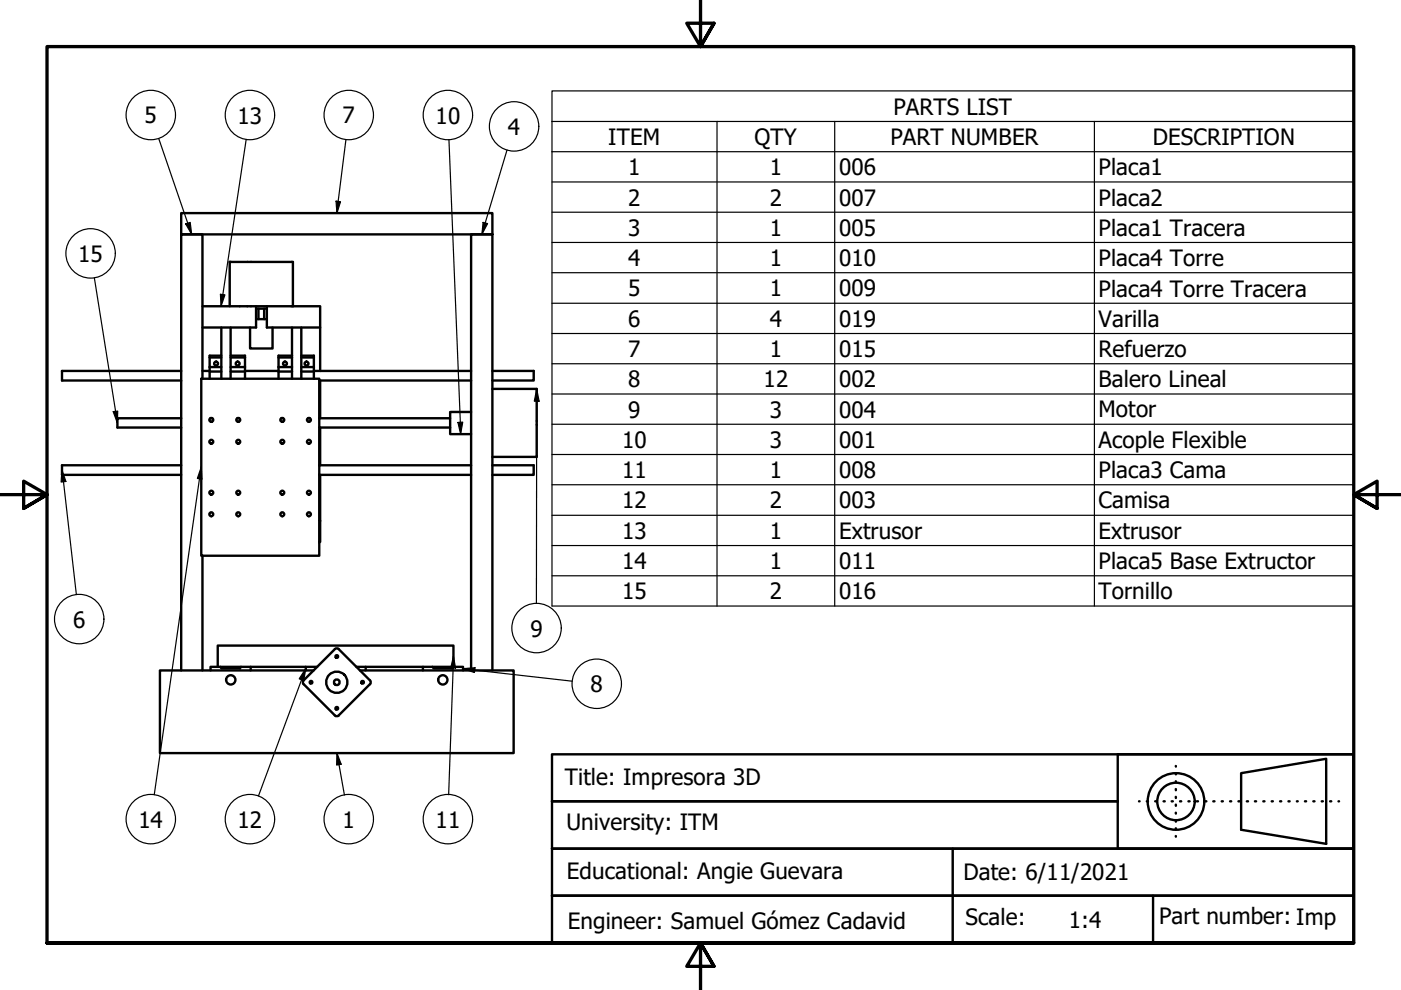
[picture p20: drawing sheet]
<svg xmlns="http://www.w3.org/2000/svg" width="297mm" height="210mm" viewBox="0 0 297 210" stroke-linecap="round" stroke-linejoin="round" font-family="sans-serif">
<defs><g id="words">
<g font-size="4.8">
<text x="30.7" y="26.1">5</text>
<text x="50.4" y="26.2">13</text>
<text x="72.6" y="26.1">7</text>
<text x="92.3" y="26.2">10</text>
<text x="107.7" y="28.5">4</text>
<text x="189.4" y="24.3">PARTS LIST</text>
<text x="129" y="30.7">ITEM</text>
<text x="160" y="30.7">QTY</text>
<text x="188.8" y="30.7">PART NUMBER</text>
<text x="244.4" y="30.7">DESCRIPTION</text>
<text x="133.2" y="37.1">1</text>
<text x="163.2" y="37.1">1</text>
<text x="177.9" y="37.1">006</text>
<text x="232.9" y="37.2">Placa1</text>
<text x="133.2" y="43.6">2</text>
<text x="163.2" y="43.6">2</text>
<text x="177.9" y="43.6">007</text>
<text x="232.9" y="43.6">Placa2</text>
<text x="133.2" y="50">3</text>
<text x="163.2" y="49.9">1</text>
<text x="177.9" y="50">005</text>
<text x="232.9" y="50">Placa1 Tracera</text>
<text x="16.6" y="55.5">15</text>
<text x="133.2" y="56.4">4</text>
<text x="163.2" y="56.4">1</text>
<text x="177.9" y="56.4">010</text>
<text x="232.9" y="56.5">Placa4 Torre</text>
<text x="133.2" y="62.8">5</text>
<text x="163.2" y="62.8">1</text>
<text x="177.9" y="62.8">009</text>
<text x="232.9" y="62.9">Placa4 Torre Tracera</text>
<text x="133.2" y="69.3">6</text>
<text x="163.2" y="69.3">4</text>
<text x="177.9" y="69.3">019</text>
<text x="232.9" y="69.3">Varilla</text>
<text x="133.2" y="75.7">7</text>
<text x="163.2" y="75.7">1</text>
<text x="177.9" y="75.7">015</text>
<text x="232.9" y="75.7">Refuerzo</text>
<text x="133.2" y="82.1">8</text>
<text x="161.9" y="82.1">12</text>
<text x="177.9" y="82.1">002</text>
<text x="232.9" y="82.1">Balero Lineal</text>
<text x="133.2" y="88.6">9</text>
<text x="163.2" y="88.6">3</text>
<text x="177.9" y="88.6">004</text>
<text x="232.9" y="88.5">Motor</text>
<text x="131.9" y="95">10</text>
<text x="163.2" y="95">3</text>
<text x="177.9" y="95">001</text>
<text x="232.9" y="95">Acople Flexible</text>
<text x="131.9" y="101.3">11</text>
<text x="163.2" y="101.3">1</text>
<text x="177.9" y="101.4">008</text>
<text x="232.9" y="101.4">Placa3 Cama</text>
<text x="131.9" y="107.8">12</text>
<text x="163.2" y="107.8">2</text>
<text x="177.9" y="107.8">003</text>
<text x="232.9" y="107.8">Camisa</text>
<text x="131.9" y="114.2">13</text>
<text x="163.2" y="114.2">1</text>
<text x="177.9" y="114.2">Extrusor</text>
<text x="232.9" y="114.2">Extrusor</text>
<text x="131.9" y="120.6">14</text>
<text x="163.2" y="120.6">1</text>
<text x="177.9" y="120.6">011</text>
<text x="232.9" y="120.7">Placa5 Base Extructor</text>
<text x="131.9" y="127">15</text>
<text x="163.2" y="127.1">2</text>
<text x="177.9" y="127.1">016</text>
<text x="232.9" y="127.1">Tornillo</text>
<text x="15.5" y="133.1">6</text>
<text x="112.5" y="135">9</text>
<text x="125.2" y="146.8">8</text>
<text x="119.8" y="166.5">Title: Impresora 3D</text>
<text x="29.3" y="175.5">14</text>
<text x="50.4" y="175.5">12</text>
<text x="72.6" y="175.5">1</text>
<text x="92.3" y="175.5">11</text>
<text x="120.1" y="176">University: ITM</text>
<text x="120.2" y="186.3">Educational: Angie Guevara</text>
<text x="204.3" y="186.6">Date: 6/11/2021</text>
<text x="120.4" y="196.9">Engineer: Samuel Gómez Cadavid</text>
<text x="204.7" y="196.1">Scale:</text>
<text x="226.6" y="196.8">1:4</text>
<text x="245.7" y="195.9">Part number: Imp</text>
</g>
</g></defs>
<!-- layer: Visible (ISO) -->
<g fill="none" stroke="#000" stroke-width=".51">
<path d="M38.4 45.2h66v4.5h-66zM38.4 78.6h-25.3v2.1h25.3M42.9 78.6h1.5M42.9 64.9h19.2M44.4 75.8h2.5M44.4 77.8h2.5M44.4 78.8h2.5M46.9 75.4h-2.5v4.9M46.9 69.4v10.9M48.7 64.9v-9.4h13.4v9.4M48.9 75.4h3v4.9M48.9 75.8h3"/>
<path d="M48.9 77.8h3M48.9 78.8h3M48.9 69.4v10.9M51.9 78.6h7.2M53 69.4v4.5h4.8v-4.5M54.3 65.4h2.3M54.3 67.7h2.3M54.3 64.9v4.5h-11.4M54.8 65.4v2.3M56 65.4v2.3M56.6 64.9v4.5h11.3v-4.5h-5.8M59.1 75.8h2.8"/>
<path d="M59.1 77.8h2.8M59.1 78.8h2.8M61.9 75.4h-2.8v4.9M61.9 69.4v10.9M63.9 75.4h2.6v4.9M63.9 75.8h2.6M63.9 77.8h2.6M63.9 78.8h2.6M63.9 69.4v10.9M66.5 78.6h33.4M67.9 69.4v9.2M104.4 78.6h8.8v2.1h-8.8"/>
<path d="M38.4 88.7h-13.5v1.9h13.5M38.4 98.7h-25.3v2h25.3M42.7 80.3h25v37.5h-25zM42.9 80.3v-30.6h-4.5v92.4M44.6 88.7h.4M50.3 88.7h.4M59.6 88.7h.4M65.3 88.7h.4M67.7 80.7h32.2M67.7 98.7h32.2M67.7 88.7h27.7M67.7 90.6h27.7"/>
<path d="M67.9 80.7v8M67.9 90.6v8.1M99.9 87.3h-4.5v4.7h4.5M104.4 98.7h8.8v2h-8.8M104.4 82.5h9.4v14.4h-9.4M42.9 117.8v24.3M67.7 110.4h.2v4.5h-.2M67.7 100.7h32.2M67.9 100.7v9.7M71 137.6a.6 .6 0 0 1 .8 0M71 137.6l-6.6 6.6a.57 .57 0 0 0 0 .9l6.6 6.6a.6 .6 0 0 0 .8 0l6.6-6.6a.57 .57 0 0 0 0-.9l-6.6-6.6M46.2 141.4h-1.6v.7"/>
<path d="M46.2 141.4v-4.5h49.9v4.5h-20.5M46.2 141.4h21M46.7 141.4l.2 .3h4l.2-.3M53.1 141.4v.7M64.8 141.4v.7M66.5 142.1h-32.6v17.6h75v-17.6h-32.6M77.5 141.4v.7M89.7 141.4v.7M91.7 141.4l.2 .3h4l.2-.3M96.1 141.4h2.1v.7M99.9 142.1v-92.4h4.5v92.4"/>
<circle cx="45.8" cy="77.1" r=".41"/>
<circle cx="50.4" cy="77.1" r=".41"/>
<circle cx="60.4" cy="77.1" r=".41"/>
<circle cx="65" cy="77.1" r=".41"/>
<circle cx="44.8" cy="93.7" r=".41"/>
<circle cx="44.8" cy="89" r=".41"/>
<circle cx="50.5" cy="89" r=".41"/>
<circle cx="50.5" cy="93.7" r=".41"/>
<circle cx="59.8" cy="89" r=".41"/>
<circle cx="59.8" cy="93.7" r=".41"/>
<circle cx="65.5" cy="93.7" r=".41"/>
<circle cx="65.5" cy="89" r=".41"/>
<circle cx="44.8" cy="104.5" r=".41"/>
<circle cx="44.8" cy="109" r=".41"/>
<circle cx="50.5" cy="104.5" r=".41"/>
<circle cx="50.5" cy="109" r=".41"/>
<circle cx="59.8" cy="104.5" r=".41"/>
<circle cx="59.8" cy="109" r=".41"/>
<circle cx="65.5" cy="104.5" r=".41"/>
<circle cx="65.5" cy="109" r=".41"/>
<circle cx="71.4" cy="139.2" r=".29"/>
<circle cx="48.9" cy="144.1" r=".98"/>
<circle cx="65.9" cy="144.7" r=".29"/>
<circle cx="71.4" cy="144.7" r="2.25"/>
<circle cx="71.4" cy="150.2" r=".29"/>
<circle cx="71.4" cy="144.7" r=".6"/>
<circle cx="76.9" cy="144.7" r=".29"/>
<circle cx="93.9" cy="144.1" r=".98"/>
</g>
<circle cx="48.7" cy="55.5" r=".25" fill="#000"/>
<!-- layer: Symbol (ISO) -->
<g fill="none" stroke="#000" stroke-width=".25">
<path d="M33.7 29.4l6.9 20.3M52.2 29.6l-5.3 35.3M73.3 29.6l-1.9 15.6M95.2 29.6l2.5 62.4M107.5 31.8l-5.3 17.9M117 25.8v-6.5h170v6.5M117 25.8h170v6.4M117 25.8v102.7h170v-96.3M117 32.2h170M117 38.6h170M152 25.8v102.7M177 25.8v102.7"/>
<path d="M232 25.8v102.7M20 58.9l4.9 30.8M39.4 47.5l.9-.3 .3 2.5zM71.2 42.6l1 .2-.8 2.4zM102.4 47.2l1 .2-1.2 2.3zM117 45h170M117 51.4h170M117 57.8h170M46.7 62.4l1 .1-.8 2.4zM117 64.3h170M117 70.7h170M117 77.1h170"/>
<path d="M13.1 99.7l.9 2.4-1 .1zM13.1 99.7l3.1 26.4M24 87.3l1-.1-.1 2.5zM42.7 99l.1 2.6-1-.2zM42.7 99l-10 69.5M97.1 89.6l1-.1-.4 2.5zM113.8 82.5l.5 2.6h-1zM113.8 82.5l-.1 45.4M117 83.5h170M117 90h170M117 96.4h170M117 102.8h170"/>
<path d="M117 109.3h170M117 115.7h170M96.1 139.2l.5 2.4h-1zM96.1 139.2l-1 29.3M117 122.1h170M64.8 141.8l-.4 2.5-1-.4zM64.8 141.8l-10 27M71.4 159.7l.9 2.3-.9 .2zM71.4 159.7l1.6 8.9M98.2 141.8l2.5-.2-.1 1zM98.2 141.8l23.1 2.6"/>
<circle cx="32" cy="24.4" r="5.2"/>
<circle cx="53" cy="24.4" r="5.2"/>
<circle cx="73.9" cy="24.4" r="5.2"/>
<circle cx="95" cy="24.4" r="5.2"/>
<circle cx="109" cy="26.8" r="5.2"/>
<circle cx="19.2" cy="53.7" r="5.2"/>
<circle cx="16.8" cy="131.3" r="5.2"/>
<circle cx="113.8" cy="133.2" r="5.2"/>
<circle cx="126.5" cy="145" r="5.2"/>
<circle cx="32" cy="173.7" r="5.2"/>
<circle cx="53" cy="173.7" r="5.2"/>
<circle cx="73.9" cy="173.7" r="5.2"/>
<circle cx="95" cy="173.7" r="5.2"/>
</g>
<!-- layer: Border (ISO) -->
<path d="M148.5 -.1v10l-2.9-5h5.8l-2.9 5 2.9-5M0 104.9h10l-5-2.9v5.8l5-2.9-5 2.9M297 104.9h-10l5-2.9v5.8l-5-2.9 5 2.9M10 199.9v-190h277v190h-277h277M151.4 204.9l-2.9-5 2.9 5h-5.8l2.9-5v10" fill="none" stroke="#000" stroke-width=".7"/>
<!-- layer: Title (ISO) -->
<g fill="none" stroke="#000" stroke-width=".51">
<path d="M117 159.9h170v20h-170v10h170v10h-170v-10h170v-10h-170v-10h120h-120zM237 159.9h50v20h-50zM202 179.9v20M241.5 169.9h.1M243.1 169.9h.3M244.9 169.9h.3M246.7 169.9h.3M248.4 169.9h.3M249.3 162.4v.1M249.3 163.9v.3M249.3 165.6v.2M249.3 167.3v.2"/>
<path d="M249.3 168.9v.3M249.3 170.6v.3M249.3 172.3v.2M249.3 174v.2M249.3 175.6v.3M249.3 177.3v.1M250.2 169.9h.2M252 169.9h.2M253.7 169.9h.3M255.5 169.9h.3M257.2 169.9h.3M259 169.9h.3"/>
<path d="M260.8 169.9h.2M262.6 169.9h.2M263.1 163.9l18.1-3v18l-18.1-3zM264.4 169.9h.2M266.1 169.9h.2M267.8 169.9h.3M269.6 169.9h.3M271.4 169.9h.3M273.2 169.9h.2M275 169.9h.1M276.7 169.9h.2M278.4 169.9h.3"/>
<path d="M280.2 169.9h.3M282 169.9h.3M283.8 169.9h.1M244.5 189.9v10"/>
<circle cx="249.3" cy="169.9" r="6"/>
<circle cx="249.3" cy="169.9" r="4"/>
</g>
<!-- layer: Symbol (ISO) -->
<g fill="#000">
<path d="M39.4 47.5l.9-.3 .3 2.5z" fill-rule="evenodd"/>
<path d="M71.2 42.6l1 .2-.8 2.4z" fill-rule="evenodd"/>
<path d="M102.4 47.2l1 .2-1.2 2.3z" fill-rule="evenodd"/>
<path d="M46.7 62.4l1 .1-.8 2.4z" fill-rule="evenodd"/>
<path d="M24 87.3l1-.1-.1 2.5z" fill-rule="evenodd"/>
<path d="M97.1 89.6l1-.1-.4 2.5z" fill-rule="evenodd"/>
<path d="M113.8 82.5l.5 2.6h-1z" fill-rule="evenodd"/>
<path d="M13.1 99.7l.9 2.4-1 .1z" fill-rule="evenodd"/>
<path d="M42.7 99l.1 2.6-1-.2z" fill-rule="evenodd"/>
<path d="M64.8 141.8l-.4 2.5-1-.4z" fill-rule="evenodd"/>
<path d="M96.1 139.2l.5 2.4h-1z" fill-rule="evenodd"/>
<path d="M98.2 141.8l2.5-.2-.1 1z" fill-rule="evenodd"/>
<path d="M71.4 159.7l.9 2.3-.9 .2z" fill-rule="evenodd"/>
</g>
<use href="#words"/>
</svg>
